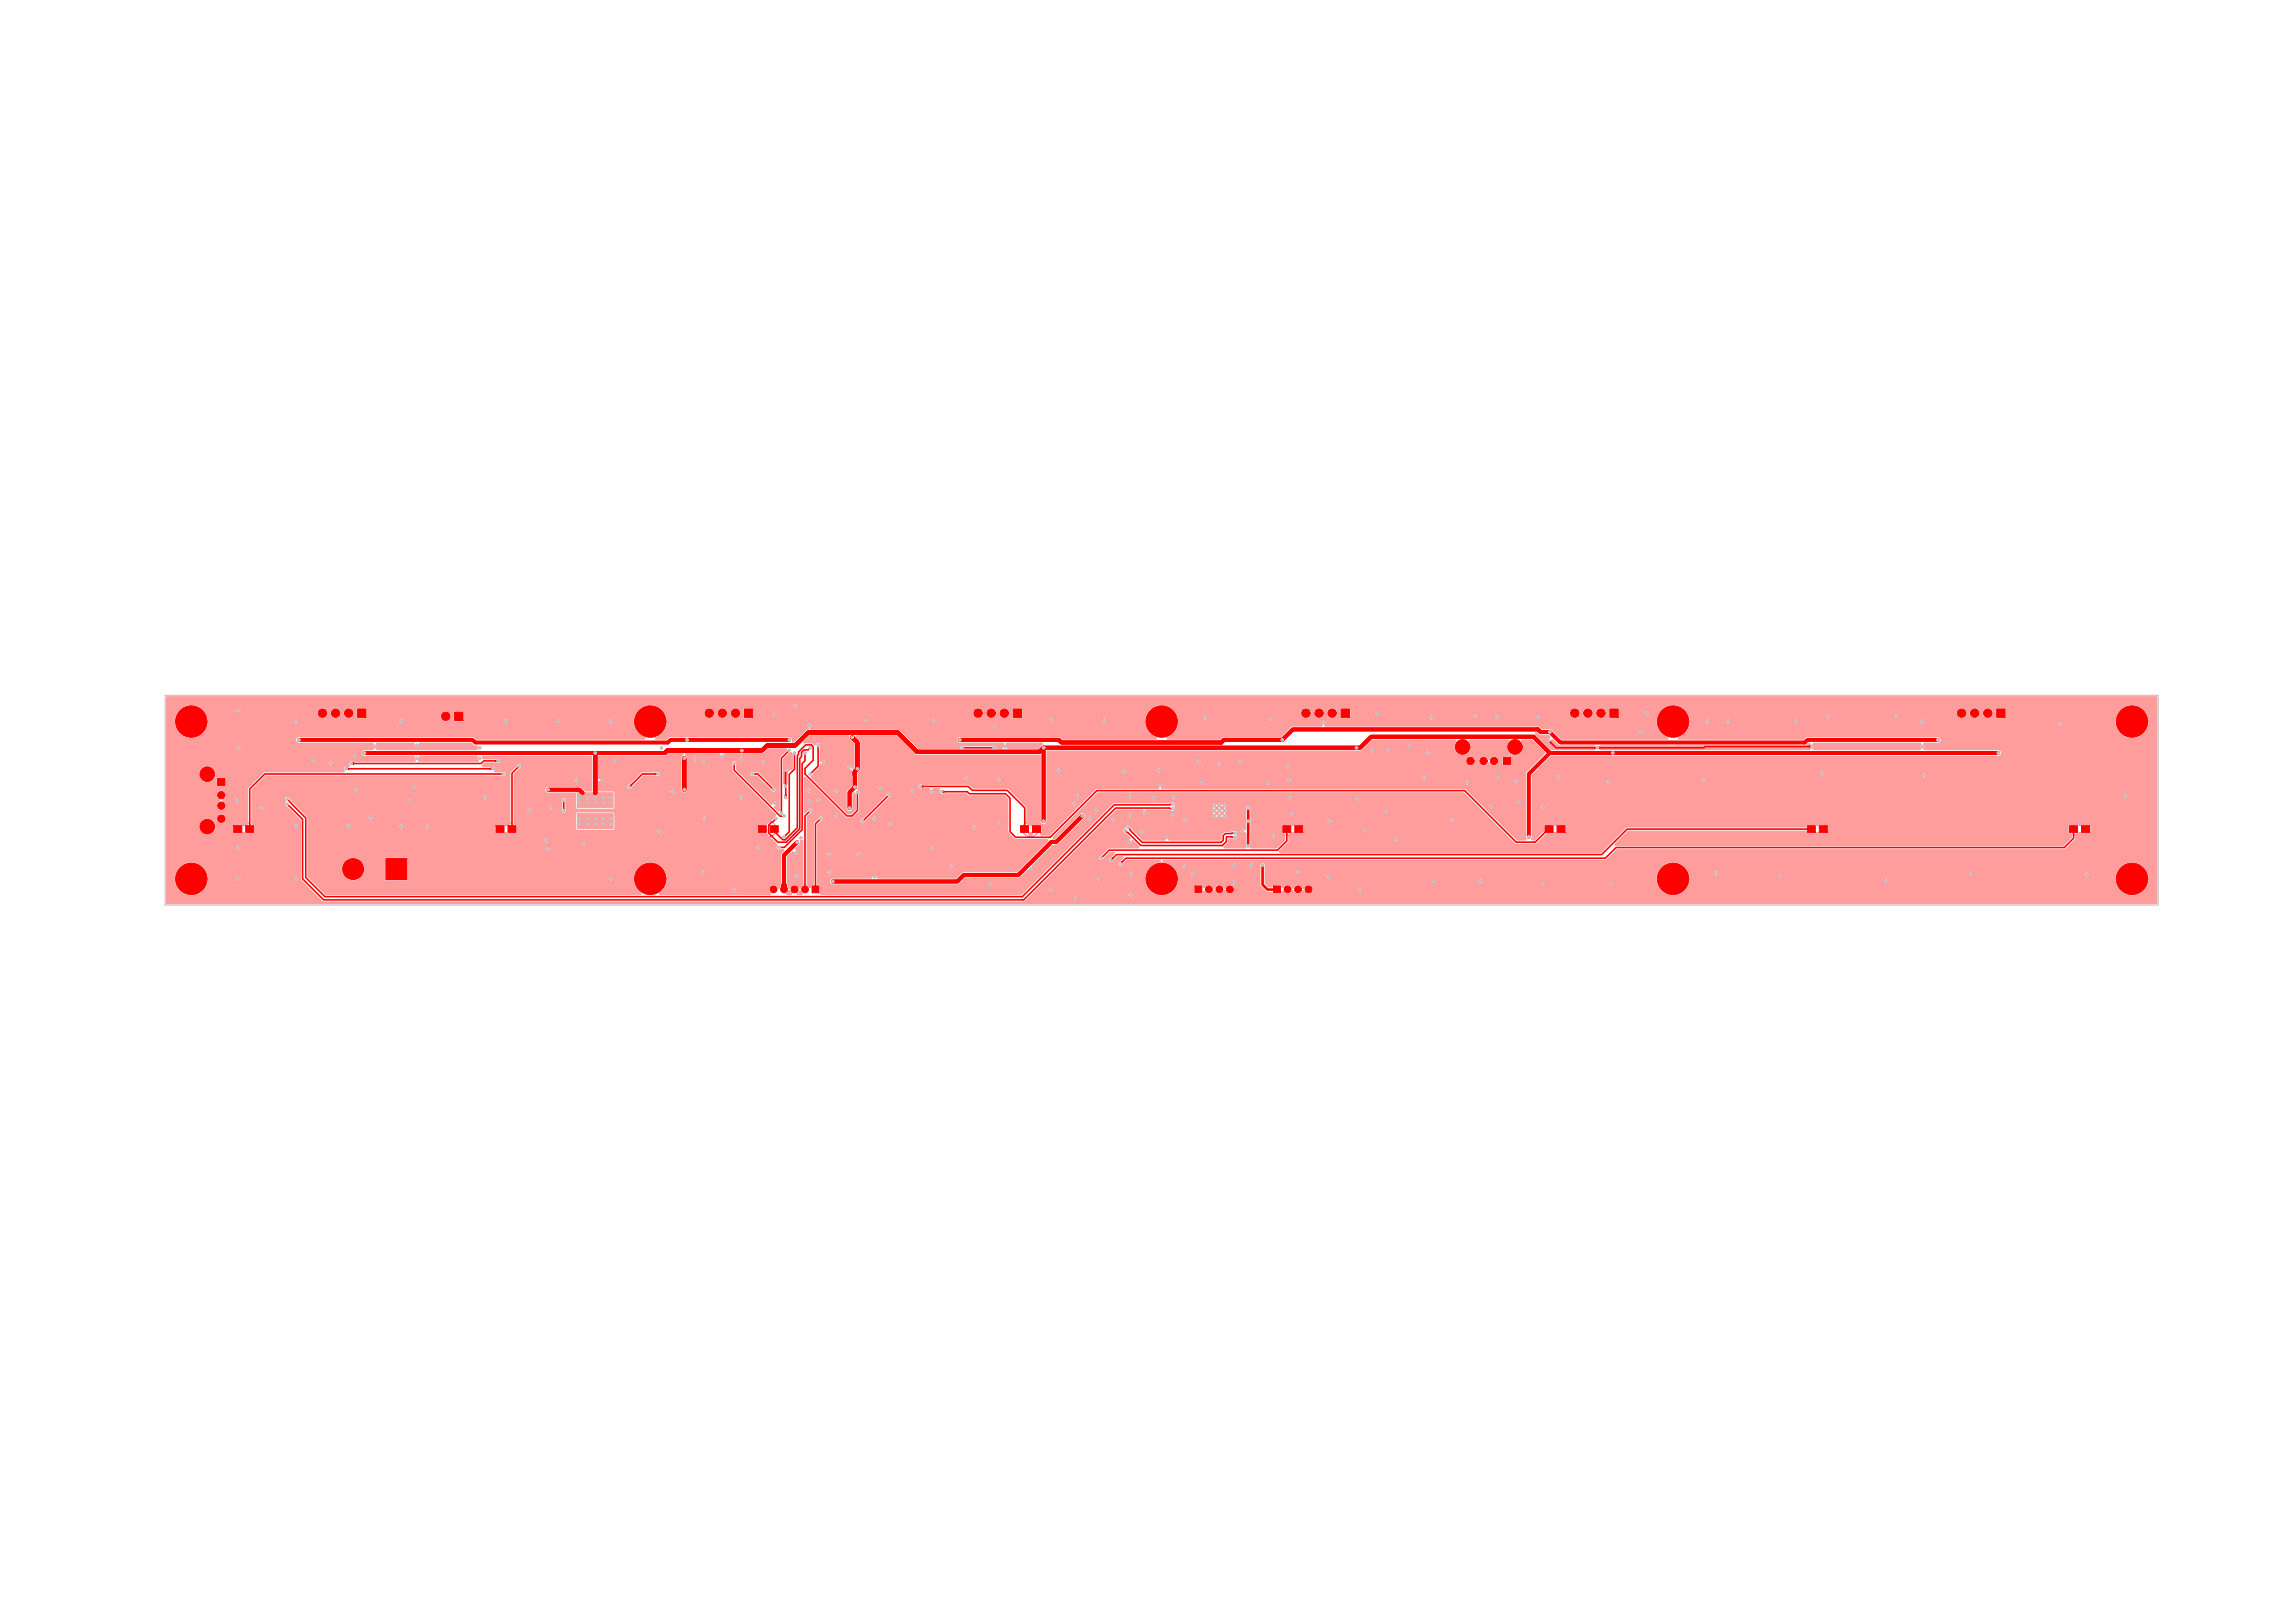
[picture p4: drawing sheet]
<svg xmlns="http://www.w3.org/2000/svg" width="297mm" height="210mm" viewBox="0 0 297 210" stroke-linecap="round" stroke-linejoin="round" font-family="sans-serif">
<defs><g id="words">
<text font-size="10" fill="#c0c0c0" x="187.7" y="98.5">J12</text>
<text font-size="9.8" fill="#c0c0c0" x="20" y="107.1">J13</text>
<text font-size="9.4" fill="#c0c0c0" x="42.8" y="115.8">J9</text>
<text font-size="4.4" fill="#ff9c9c" x="214.2" y="95">H7</text>
<text font-size="4.4" fill="#c0c0c0" x="148.1" y="115.3">H6</text>
<text font-size="4.1" fill="#f00" x="151.7" y="115.8" transform="rotate(-90 151.7 115.8)">H6x1</text>
<g font-size="4" fill="#c0c0c0">
<text x="124.8" y="93.4">J5</text>
<text x="167.2" y="93.4">J4</text>
</g>
<g font-size="3.2" fill="#c0c0c0">
<text x="98.7" y="115.9">J1</text>
<text x="153.7" y="116.6">J11</text>
</g>
<text font-size="3.2" fill="#ff9c9c" x="163.8" y="116.6">J10</text>
<text font-size="2.7" fill="#f00" x="46.7" y="113.8" transform="rotate(-90 46.7 113.8)">J9x2</text>
<g font-size="1.8" fill="#c0c0c0">
<text x="97.5" y="107.9">D7</text>
<text x="131.6" y="108">D8</text>
</g>
<g font-size="1.1" fill="#f00">
<text x="42.1" y="92.8" transform="rotate(-90 42.1 92.8)">J7x4</text>
<text x="58.1" y="93.2" transform="rotate(-90 58.1 93.2)">J8x2</text>
<text x="92.1" y="92.8" transform="rotate(-90 92.1 92.8)">J6x4</text>
<text x="126.9" y="92.8" transform="rotate(-90 126.9 92.8)">J5x4</text>
<text x="169.3" y="92.8" transform="rotate(-90 169.3 92.8)">J4x4</text>
<text x="204.1" y="92.8" transform="rotate(-90 204.1 92.8)">J3x4</text>
<text x="254.2" y="92.8" transform="rotate(-90 254.2 92.8)">J2x4</text>
</g>
<g font-size="1" fill="#f00">
<text x="190.6" y="99" transform="rotate(-90 190.6 99)">J12x4</text>
<text x="29" y="106.4" transform="rotate(-90 29 106.4)">J13x4</text>
<text x="31.1" y="107.7" transform="rotate(-90 31.1 107.7)">D5x1</text>
<text x="65.1" y="107.7" transform="rotate(-90 65.1 107.7)">D6x1</text>
<text x="99" y="107.7" transform="rotate(-90 99 107.7)">D7x1</text>
<text x="134.5" y="107.7" transform="rotate(-90 134.5 107.7)">D8x1</text>
<text x="168.4" y="107.7" transform="rotate(-90 168.4 107.7)">D9x1</text>
<text x="202.3" y="107.7" transform="rotate(-90 202.3 107.7)">D10x1</text>
<text x="236.3" y="107.7" transform="rotate(-90 236.3 107.7)">D11x1</text>
<text x="270.2" y="107.7" transform="rotate(-90 270.2 107.7)">D12x1</text>
</g>
<g font-size=".9" fill="#f00">
<text x="103.1" y="115.5" transform="rotate(-90 103.1 115.5)">J1x3</text>
<text x="159.4" y="115.5" transform="rotate(-90 159.4 115.5)">J11x4</text>
<text x="169.6" y="115.5" transform="rotate(-90 169.6 115.5)">J10x4</text>
</g>
</g></defs>
<path d="M21.4 90h257.8v27.1h-257.8z" fill="none" stroke="#c0c0c0" stroke-width=".13"/>
<path d="M48.7 96.2v.1a.5 .5 0 0 1 .1 .6l12.8 .1 .1-.1v-.3a.93 .93 0 0 1-.8-.4h-6.6a.39 .39 0 0 1-.4 .6 .39 .39 0 0 1-.3-.6zM54.3 97.9l-.1 .5 .1 .1h7.4l.1-.1-.2-.5zM100.2 104.3v.2l.4 .4h.2v-.9h-.1l-.1 .2zM102.1 97.5l-.7 .8v1.3l.1 .1a.48 .48 0 0 1 .8-.1l.2-.2-.1-1.8a.16 .16 0 0 0-.1-.2 .16 .16 0 0 0-.2 .1zM101.4 99.9v1.4l.1 .1h.2l.1-.1v-1.2l-.3-.3zM103.6 108.8l-.1 .4-.6 .7a.37 .37 0 0 1 .4 .3 .37 .37 0 0 1-.2 .4 .37 .37 0 0 1-.4-.1l-.1-.2h-.1l-.6 .6v3.3l.1 .6 .1 .1a.72 .72 0 0 1 .7-.4 .72 .72 0 0 1 .7 .4l.4-.4v-5.7h-.1zM102.7 113.4a.36 .36 0 0 1 .7 0 .36 .36 0 0 1-.7 0zM102.1 115.3l-.3 .4h.6v-.1l-.2-.3zM103.4 115.3l-.3 .4h.7v-.1l-.3-.3zM104.7 95.3l-.7 .7v.1h1l.4 .3a.43 .43 0 0 1 .4-.3 .43 .43 0 0 1 .4 .3l-.1 .3 .1 1.8a.38 .38 0 0 1 .6-.1 .38 .38 0 0 1-.1 .6l-.6-.1-.1 .5-.8 .8-.2 .4 4.7 4.7h.4l.5-.5v-2.2l-.2 .2v1.8a.45 .45 0 0 1-.5 .4 .45 .45 0 0 1-.4-.4v-2.2l.6-.8v-2a.37 .37 0 0 1-.5-.1 .37 .37 0 0 1 .1-.5 .37 .37 0 0 1 .5 .2l.1 .2 .2-.1v-3l-.6-.6-.1-.5zM107.9 102.4a.36 .36 0 0 1 .7 0 .36 .36 0 0 1-.7 0zM130.2 96.2l.2 .7h3.9l.6-.6-.1-.1zM133.3 107.7l-.2 .2v.1l.4 .1a.2 .2 0 0 0 0-.3 .2 .2 0 0 0-.2-.1zM198.7 94.9v.1l2 2h5.5l.1-.1v-.3l-.1-.1h-4.5l-.9-.8a.37 .37 0 0 1-.2 .5 .37 .37 0 0 1-.5-.2 .37 .37 0 0 1 .2-.5l.2-.1-.2-.2-1.2-.1-.3-.3zM135.5 97.2v9.1a.64 .64 0 0 1-.7 .5v.9l-.1 .3h1.1l6-6h8.1a.38 .38 0 0 1-.1-.6 .38 .38 0 0 1 .6 .1v.3l-.1 .1v.1h39.2l.2 .1 6.5 6.6h1.1l.1-.1-.1-.3 .1-8.3 2.4-2.6-1.6-1.6h-1.3a1.22 1.22 0 0 1 .1 1.5 1.22 1.22 0 0 1-1.4 .5v1.3h-1.2v-1.2l1.1-.2a1.3 1.3 0 0 1-.4-1.9h-5a1.17 1.17 0 0 1-.1 1.7 1.17 1.17 0 0 1-1.6 0 1.17 1.17 0 0 1-.1-1.7h-10.7l-1.3 1.3-.3 .1zM136.6 99.7a.36 .36 0 0 1 .7 0 .36 .36 0 0 1-.7 0zM139 103a.4 .4 0 0 1 .8 0 .4 .4 0 0 1-.8 0zM138.6 104a.4 .4 0 0 1 .8 0 .4 .4 0 0 1-.8 0zM145 99.9a.36 .36 0 0 1 .7 0 .36 .36 0 0 1-.7 0zM149.6 99.7a.36 .36 0 0 1 .7 0 .36 .36 0 0 1-.7 0zM154.7 98.5a.36 .36 0 0 1 .7 0 .36 .36 0 0 1-.7 0zM155.2 101.2a.36 .36 0 0 1 .7 0 .36 .36 0 0 1-.7 0zM157.4 98.9a.36 .36 0 0 1 .7 0 .36 .36 0 0 1-.7 0zM160.1 98.6a.36 .36 0 0 1 .7 0 .36 .36 0 0 1-.7 0zM163.7 101.3a.36 .36 0 0 1 .7 0 .36 .36 0 0 1-.7 0zM166.3 99.2a.36 .36 0 0 1 .7 0 .36 .36 0 0 1-.7 0zM166.5 101a.36 .36 0 0 1 .7 0 .36 .36 0 0 1-.7 0zM177.2 97.1a.4 .4 0 0 1 .8 0 .4 .4 0 0 1-.8 0zM179.2 97a.36 .36 0 0 1 .7 0 .36 .36 0 0 1-.7 0zM181.9 96.7a.4 .4 0 0 1 .8 0 .4 .4 0 0 1-.8 0zM184.3 97.4a.4 .4 0 0 1 .8 0 .4 .4 0 0 1-.8 0zM183.9 100.7a.36 .36 0 0 1 .7 0 .36 .36 0 0 1-.7 0zM189.6 98.5a.66 .66 0 0 1 1.3 0 .66 .66 0 0 1-1.3 0zM189.4 101.3a.4 .4 0 0 1 .8 0 .4 .4 0 0 1-.8 0zM191.5 98a.77 .77 0 0 1 1.1 .2 .67 .67 0 0 1 .9-.4 .67 .67 0 0 1 .3 1 .67 .67 0 0 1-.9 .2l-.3-.3a.68 .68 0 0 1-1 .3 .68 .68 0 0 1-.1-1zM192.6 104.3a.36 .36 0 0 1 .7 0 .36 .36 0 0 1-.7 0zM193.4 100.6a.4 .4 0 0 1 .8 0 .4 .4 0 0 1-.8 0zM195.8 101.1a.36 .36 0 0 1 .7 0 .36 .36 0 0 1-.7 0zM196.1 103.8a.4 .4 0 0 1 .8 0 .4 .4 0 0 1-.8 0zM207 96.6v.3l.1 .1h27v-.1a.39 .39 0 0 1 0-.6v-.1h-.1l-.5 .3zM234.6 96.2v.1a.5 .5 0 0 1 0 .6l13.7 .1 .1-.1a.51 .51 0 0 1 .1-.6zM157.3 104.6a.13 .13 0 0 0 .2 0 .13 .13 0 0 0-.2 0zM157.3 105.2a.13 .13 0 0 0 .2 0 .13 .13 0 0 0-.2 0zM158 104.6a.13 .13 0 0 0 .2 0 .13 .13 0 0 0-.2 0zM158 105.2a.13 .13 0 0 0 .2 0 .13 .13 0 0 0-.2 0zM21.6 90.2l-.1 26.7h.1h257.3h.1v-26.6l-.1-.1zM147.3 107.6a.36 .36 0 0 1 .7 0 .36 .36 0 0 1-.7 0zM146 113.2a.36 .36 0 0 1 .7 0 .36 .36 0 0 1-.7 0zM145.9 115.9a.36 .36 0 0 1 .7 0 .36 .36 0 0 1-.7 0zM145.9 105.5a.36 .36 0 0 1 .7 0 .36 .36 0 0 1-.7 0zM141.7 113.8a.36 .36 0 0 1 .7 0 .36 .36 0 0 1-.7 0zM135.6 115.2a.36 .36 0 0 1 .7 0 .36 .36 0 0 1-.7 0zM138.8 116.3a.36 .36 0 0 1 .7 0 .36 .36 0 0 1-.7 0zM95.5 98.2a.4 .4 0 0 1 .8 0 .4 .4 0 0 1-.8 0zM98.4 98.6a.36 .36 0 0 1 .7 0 .36 .36 0 0 1-.7 0zM97.1 99.9l.3-.1 .7 .1 2 1.9a.37 .37 0 0 1 .3 .4 .37 .37 0 0 1-.3 .4 .37 .37 0 0 1-.4-.4l-1.8-1.7h-.3a.37 .37 0 0 1-.5-.1 .37 .37 0 0 1 0-.5zM97.8 109.7a.36 .36 0 0 1 .7 0 .36 .36 0 0 1-.7 0zM94.6 115.2a.4 .4 0 0 1 .8 0 .4 .4 0 0 1-.8 0zM95.6 103.2a.36 .36 0 0 1 .7 0 .36 .36 0 0 1-.7 0zM89.6 98.2a.36 .36 0 0 1 .7 0 .36 .36 0 0 1-.7 0zM90.7 98.6a.36 .36 0 0 1 .7 0 .36 .36 0 0 1-.7 0zM90.8 105.9a.36 .36 0 0 1 .7 0 .36 .36 0 0 1-.7 0zM90.6 112.9a.36 .36 0 0 1 .7 0 .36 .36 0 0 1-.7 0zM79.2 98.5a.36 .36 0 0 1 .7 0 .36 .36 0 0 1-.7 0zM74.5 105.1h.2h4.6h.2l.1 .2v1.9l-.1 .2-.2 .1h-4.6l-.2-.1-.1-.2v-1.9zM75.2 109.1a.36 .36 0 0 1 .7 0 .36 .36 0 0 1-.7 0zM78.7 113.7a.36 .36 0 0 1 .7 0 .36 .36 0 0 1-.7 0zM81.1 101.6l1.9-1.7h1.8a.43 .43 0 0 1 .5 0 .43 .43 0 0 1 .1 .5l-.2 .1h-2l-1.3 1.3a.43 .43 0 0 1-.4 .4 .43 .43 0 0 1-.4-.3zM84.9 107.6a.36 .36 0 0 1 .7 0 .36 .36 0 0 1-.7 0zM86.6 102.5a.4 .4 0 0 1 .8 0 .4 .4 0 0 1-.8 0zM30.5 109.7a.36 .36 0 0 1 .7 0 .36 .36 0 0 1-.7 0zM30.5 113.7a.36 .36 0 0 1 .7 0 .36 .36 0 0 1-.7 0zM33.5 104.6a.36 .36 0 0 1 .7 0 .36 .36 0 0 1-.7 0zM44.7 106.9a.4 .4 0 0 1 .8 0 .4 .4 0 0 1-.8 0zM45.8 102.2a.36 .36 0 0 1 .7 0 .36 .36 0 0 1-.7 0zM44.1 112.5a1.55 1.55 0 0 1 3.1 0 1.55 1.55 0 0 1-3.1 0zM47.6 105.8a.36 .36 0 0 1 .7 0 .36 .36 0 0 1-.7 0zM51.5 106.9a.4 .4 0 0 1 .8 0 .4 .4 0 0 1-.8 0zM53.2 101.9a.36 .36 0 0 1 .7 0 .36 .36 0 0 1-.7 0zM52.7 103.5a.36 .36 0 0 1 .7 0 .36 .36 0 0 1-.7 0zM49.8 111h3v3h-3zM54.9 106.9a.36 .36 0 0 1 .7 0 .36 .36 0 0 1-.7 0zM62.4 103.2a.36 .36 0 0 1 .7 0 .36 .36 0 0 1-.7 0zM66.9 98.9a.36 .36 0 0 1 .6 .1 .36 .36 0 0 1-.3 .5l-.7 .7v6.4l.4 .1v.2v.8l-.1 .2h-1.1l-.2-.2-.3 .2h-1l-.2-.2v-1h1.2l.3 .1 .4-.2v-6.5zM68.1 104.9a.4 .4 0 0 1 .8 0 .4 .4 0 0 1-.8 0zM74.2 101a.36 .36 0 0 1 .7 0 .36 .36 0 0 1-.7 0zM70.9 104.5a.36 .36 0 0 1 .7 0 .36 .36 0 0 1-.7 0zM70.3 108.8a.36 .36 0 0 1 .7 0 .36 .36 0 0 1-.7 0zM70.5 109.9a.36 .36 0 0 1 .7 0 .36 .36 0 0 1-.7 0zM72.7 103.3a.37 .37 0 0 1 .5 0 .37 .37 0 0 1 0 .5v.9a.37 .37 0 0 1 0 .5 .37 .37 0 0 1-.5 0 .37 .37 0 0 1-.1-.5v-1.1zM40.1 98.5a.4 .4 0 0 1 .8 0 .4 .4 0 0 1-.8 0zM42.4 98.8a.36 .36 0 0 1 .7 0 .36 .36 0 0 1-.7 0zM45.6 97.9a.36 .36 0 0 1 .7 0 .36 .36 0 0 1-.7 0zM38 106.9a.36 .36 0 0 1 .7 0 .36 .36 0 0 1-.7 0zM38 113.7a.36 .36 0 0 1 .7 0 .36 .36 0 0 1-.7 0zM25.7 107a1.15 1.15 0 0 1 2.3 0 1.15 1.15 0 0 1-2.3 0zM22.5 113.7a2.25 2.25 0 0 1 4.5 0 2.25 2.25 0 0 1-4.5 0zM22.5 93.4a2.25 2.25 0 0 1 4.5 0 2.25 2.25 0 0 1-4.5 0zM25.9 99.5a1.18 1.18 0 0 1 1.5-.3 1.18 1.18 0 0 1 .5 1.4h1.3v1.2h-1.2l-.1-1.1a1.17 1.17 0 0 1-1.7 .4 1.17 1.17 0 0 1-.3-1.6zM28.1 102.5a.68 .68 0 0 1 1.1 .1 .68 .68 0 0 1-.3 1 .67 .67 0 0 1 .4 .9 .67 .67 0 0 1-1 .3 .67 .67 0 0 1-.2-1l.3-.3a.69 .69 0 0 1-.3-1zM28 106a.66 .66 0 0 1 1.3 0 .66 .66 0 0 1-1.3 0zM30.5 92a.36 .36 0 0 1 .7 0 .36 .36 0 0 1-.7 0zM30.5 96.8a.36 .36 0 0 1 .7 0 .36 .36 0 0 1-.7 0zM30.3 103.6a.36 .36 0 0 1 .7 0 .36 .36 0 0 1-.7 0zM38 93.4a.36 .36 0 0 1 .7 0 .36 .36 0 0 1-.7 0zM41 92.3a.73 .73 0 0 1 1.4 0 .73 .73 0 0 1-1.4 0zM42.7 92.3a.73 .73 0 0 1 1.4 0 .73 .73 0 0 1-1.4 0zM44.4 92.3a.73 .73 0 0 1 1.4 0 .73 .73 0 0 1-1.4 0zM46.1 91.6h1.4v1.4h-1.4zM51.5 93.4a.4 .4 0 0 1 .8 0 .4 .4 0 0 1-.8 0zM56.9 92.7a.75 .75 0 0 1 1.5 0 .75 .75 0 0 1-1.5 0zM58.7 92h1.3v1.4h-1.3zM65.1 93.4a.36 .36 0 0 1 .7 0 .36 .36 0 0 1-.7 0zM71.9 93.4a.36 .36 0 0 1 .7 0 .36 .36 0 0 1-.7 0zM78.7 93.4a.36 .36 0 0 1 .7 0 .36 .36 0 0 1-.7 0zM91 92.3a.75 .75 0 0 1 1.5 0 .75 .75 0 0 1-1.5 0zM92.7 92.3a.75 .75 0 0 1 1.5 0 .75 .75 0 0 1-1.5 0zM94.4 92.3a.75 .75 0 0 1 1.5 0 .75 .75 0 0 1-1.5 0zM96.2 91.6h1.3v1.4h-1.3zM99.8 92.5a.36 .36 0 0 1 .7 0 .36 .36 0 0 1-.7 0zM102.5 91.4a.4 .4 0 0 1 .8 0 .4 .4 0 0 1-.8 0zM111.7 93.2a.36 .36 0 0 1 .7 0 .36 .36 0 0 1-.7 0zM120.4 93.3a.4 .4 0 0 1 .8 0 .4 .4 0 0 1-.8 0zM125.8 92.3a.75 .75 0 0 1 1.5 0 .75 .75 0 0 1-1.5 0zM127.5 92.3a.75 .75 0 0 1 1.5 0 .75 .75 0 0 1-1.5 0zM128.4 94a.36 .36 0 0 1 .7 0 .36 .36 0 0 1-.7 0zM129.2 92.3a.75 .75 0 0 1 1.5 0 .75 .75 0 0 1-1.5 0zM130.9 91.6h1.4v1.4h-1.4zM135.7 93.1a.36 .36 0 0 1 .7 0 .36 .36 0 0 1-.7 0zM142.5 93.2a.36 .36 0 0 1 .7 0 .36 .36 0 0 1-.7 0zM155.6 92.9a.36 .36 0 0 1 .7 0 .36 .36 0 0 1-.7 0zM164 93.1a.36 .36 0 0 1 .7 0 .36 .36 0 0 1-.7 0zM168.2 92.3a.75 .75 0 0 1 1.5 0 .75 .75 0 0 1-1.5 0zM169.9 92.3a.75 .75 0 0 1 1.5 0 .75 .75 0 0 1-1.5 0zM171.6 92.3a.75 .75 0 0 1 1.5 0 .75 .75 0 0 1-1.5 0zM173.4 91.6h1.3v1.4h-1.3zM177.8 92.4a.36 .36 0 0 1 .7 0 .36 .36 0 0 1-.7 0zM184.8 92.9a.36 .36 0 0 1 .7 0 .36 .36 0 0 1-.7 0zM190.5 92.6a.36 .36 0 0 1 .7 0 .36 .36 0 0 1-.7 0zM193.3 92.7a.36 .36 0 0 1 .7 0 .36 .36 0 0 1-.7 0zM198.6 92.8a.36 .36 0 0 1 .7 0 .36 .36 0 0 1-.7 0zM203 92.3a.75 .75 0 0 1 1.5 0 .75 .75 0 0 1-1.5 0zM204.7 92.3a.75 .75 0 0 1 1.5 0 .75 .75 0 0 1-1.5 0zM206.4 92.3a.75 .75 0 0 1 1.5 0 .75 .75 0 0 1-1.5 0zM208.1 91.6h1.4v1.4h-1.4zM212.7 92.3a.36 .36 0 0 1 .7 0 .36 .36 0 0 1-.7 0zM212 94.7a.36 .36 0 0 1 .7 0 .36 .36 0 0 1-.7 0zM220.5 93.4a.36 .36 0 0 1 .7 0 .36 .36 0 0 1-.7 0zM223.2 93.4a.36 .36 0 0 1 .7 0 .36 .36 0 0 1-.7 0zM232 93.4a.4 .4 0 0 1 .8 0 .4 .4 0 0 1-.8 0zM236.1 92.7a.36 .36 0 0 1 .7 0 .36 .36 0 0 1-.7 0zM244.9 92.7a.36 .36 0 0 1 .7 0 .36 .36 0 0 1-.7 0zM248.3 93.4a.36 .36 0 0 1 .7 0 .36 .36 0 0 1-.7 0zM253 92.3a.75 .75 0 0 1 1.5 0 .75 .75 0 0 1-1.5 0zM254.7 92.3a.75 .75 0 0 1 1.5 0 .75 .75 0 0 1-1.5 0zM256.4 92.3a.75 .75 0 0 1 1.5 0 .75 .75 0 0 1-1.5 0zM258.2 91.6h1.3v1.4h-1.3zM38.3 95.5l.4-.2h22.5l.5 .3h21.7v-.1a2.23 2.23 0 0 1-1-3.5 2.23 2.23 0 0 1 3.6 .1 2.23 2.23 0 0 1-1.2 3.4l.1 .1h1.3l.5-.3h15.5a.72 .72 0 0 1 .4 .7h.1l1.9-1.8a.37 .37 0 0 1-.2-.5 .37 .37 0 0 1 .6 0 .37 .37 0 0 1-.2 .5l.1 .1h11.2l.4 .2 2.3 2.3 5.3 .1v-.1a.38 .38 0 0 1 .6-.3h3.7a.49 .49 0 0 1 .6 .4l.6-.1 .2-.6-5.9-.1a.45 .45 0 0 1-.2-.5 .45 .45 0 0 1 .5-.3h12.8l.5 .3h12h.1l-.1-.1a2.23 2.23 0 0 1-.9-3.5 2.23 2.23 0 0 1 3.6 .1 2.23 2.23 0 0 1-1.2 3.4l.1 .1h6.7l.5-.3h7.4l1.4-1.3 3.9-.1a.38 .38 0 0 1 0-.6 .38 .38 0 0 1 .6 .1l-.1 .3-.1 .1 .1 .1h27.5l.5 .4h1.2l1.4 1.3h13.6h.1l-.1-.1a2.23 2.23 0 0 1-1-3.5 2.23 2.23 0 0 1 3.6 .1 2.23 2.23 0 0 1-1.2 3.4l.1 .1h16.1l.5-.3h16.9a.45 .45 0 0 1 .4 .7l-.4 .2h-1.7l-.1 .1a.49 .49 0 0 1 0 .6l9.8 .2a.45 .45 0 0 1 .3 .5 .45 .45 0 0 1-.5 .3h-57.8l-2.5 2.5v7.9l-.1 .3 .1 .1h.3l1.2-1.2v-.6l.2-.2h1l.3 .1 .2-.1h1.1l.2 .2v.8l-.2 .2h-1.1l-.2-.2-.3 .2h-.8l-1.3 1.3-.2 .1h-2.4l-.3-.1-6.6-6.6h-43l-.1 .1a.41 .41 0 0 1 .3 .4 .41 .41 0 0 1-.3 .4 .41 .41 0 0 1-.4-.4 .41 .41 0 0 1 .3-.4l-.1-.1h-4l-5.7 5.8v.1h.2l3.2-3.2a.45 .45 0 0 1 .6 0 .45 .45 0 0 1 0 .6l-3.3 3.4-.2 .1h-.6l-2.6 2.7a.38 .38 0 0 1 0 .6 .38 .38 0 0 1-.6-.1l-1.1 1.1h-7l-.7 .7-.3 .1h-16.1a.45 .45 0 0 1-.5-.4 .45 .45 0 0 1 .5-.5h4.9a.41 .41 0 0 1 .4-.5 .41 .41 0 0 1 .4 .5h10.1l.8-.7 .3-.1h6.8l4.1-4.1-.1-.1h-4.1h-.2l-.7-.8-.1-.2v-4.1l-.4-.5h-4.6l-.4-.3h-2.9a.44 .44 0 0 1-.6 0 .44 .44 0 0 1 0-.6h-.7l-.1 .1a.38 .38 0 0 1 0 .5 .38 .38 0 0 1-.5 0 .38 .38 0 0 1 0-.6h-.8a.43 .43 0 0 1-.5 0 .43 .43 0 0 1-.1-.5l.3-.2 6.2 .1 .6 .5h4.5l2.4 2.4 .1 2.2 .3 .1 .1 .1 .3-.1 1.1-.1-.1-.3v-8.5l-.1-.1h-15.9l-.3-.1-2.3-2.4h-5.1v.2l.3 .4 .2 .3v3.4l-.4 .6v2a.5 .5 0 0 1 .2 .7v2.2l-.9 .9h-.8l-5.4-5.3v4.5h.1l.2-.2a.37 .37 0 0 1 .4-.3 .37 .37 0 0 1 .4 .3 .37 .37 0 0 1-.3 .4l-.5 .4v8.8l.4 .4a.46 .46 0 0 1 .4-.5v-7.8l.1-.2 .5-.5a.37 .37 0 0 1 .4-.3 .37 .37 0 0 1 .3 .3 .37 .37 0 0 1-.3 .4l-.4 .5v7.6l.3 .1v.1v1.1h26l11.9-11.8h7.1l.4-.1a.37 .37 0 0 1 .5 .1 .37 .37 0 0 1 0 .5l.1 .3-.3 .4a.37 .37 0 0 1 .2 .6 .37 .37 0 0 1-.6 0 .37 .37 0 0 1 .3-.6l-.2-.2h-.4h-2.7a.39 .39 0 0 1-.4 .6 .39 .39 0 0 1-.3-.6h-3.3l-.7 .7v.1h.1a.36 .36 0 0 1 .6 .3 .36 .36 0 0 1-.4 .4 .36 .36 0 0 1-.3-.6v-.1h-.1l-11 11h-.2h-90.5h-.2l-2.8-2.9v-7.6l-1.7-1.7a.49 .49 0 0 1-.3-.8 .38 .38 0 0 1 0-.6 .38 .38 0 0 1 .6 .2l2.3 2.4 .1 7.7 2.3 2.3h40.6l.1-.1a2.23 2.23 0 0 1-.5-3.3 2.23 2.23 0 0 1 3.4 0 2.23 2.23 0 0 1-.5 3.3l.1 .1h14.3a.68 .68 0 0 1 0-1.1 .68 .68 0 0 1 1.1 .3l.1-.1 .1-.6v-3.5l.1-.3 .3-.3-.1-.1h-.3a.38 .38 0 0 1-.6-.2 .38 .38 0 0 1 .1-.5l-1.3-1.4h-1.1l-.2-.2 .1-1h1.2l.4-.5 .2-.1 .6-.6-5.6-5.6-.1-.2v-.7a.37 .37 0 0 1 0-.5 .37 .37 0 0 1 .5 0 .37 .37 0 0 1 .1 .5v.6l4.6 4.5a.4 .4 0 0 1 .3-.5 .4 .4 0 0 1 .5 .3h.1v-5.8l.1-.2 .8-.8v-.2h-2.3l-.5 .5-.3 .2h-4.8a.44 .44 0 0 1-.2 .5 .44 .44 0 0 1-.4 .1l-.2-.6h-4.3v.1l.2 .1 .1 .3v4.1a.45 .45 0 0 1-.5 .4 .45 .45 0 0 1-.4-.4v-4.1l.1-.3 .2-.1-.1-.1h-1.7l-.6 .3h-8.5l-.1 .1 .1 2.7a.38 .38 0 0 1 .6 0 .38 .38 0 0 1-.1 .6l-.5-.2v1.2h1.8l.2 .1 .1 .2v1.9l-.1 .2-.2 .1h-4.6l-.2-.1-.1-.2v-1.8l-3.7-.1a.45 .45 0 0 1-.2-.5 .45 .45 0 0 1 .4-.4h4.1l.3 .2 .4 .4h.8v-4.4h-14l-.1 .1 .1 .2h1.6a.43 .43 0 0 1 .5 0 .43 .43 0 0 1 .1 .5l-.2 .1h-1.7l-.4 .3 .1 .1h1.1a.39 .39 0 0 1 .5 .1 .39 .39 0 0 1-.1 .5l.9 .1a.36 .36 0 0 1 .5 0 .36 .36 0 0 1 0 .5 .36 .36 0 0 1-.5 .1h-30.5l-1.8 1.8v4.3l.4 .1v.2v1h-1.2l-.3-.2-.2 .2h-1.2v-1.2h1.2l.2 .1 .2-.1 .3-.1v-4.6l2.1-2.1h10.3l.1-.1a.41 .41 0 0 1 0-.6 .41 .41 0 0 1 .6 0l.1-.1a.45 .45 0 0 1 0-.6 .45 .45 0 0 1 .6 0h7.8l.1-.1-.2-.5h-6.4a.45 .45 0 0 1-.4-.5 .45 .45 0 0 1 .4-.4h1.1l.1-.1a.5 .5 0 0 1 0-.6l-9.6-.1-.4-.2zM199.2 104.5a.36 .36 0 0 1 .7 0 .36 .36 0 0 1-.7 0zM201.3 100.6a.36 .36 0 0 1 .7 0 .36 .36 0 0 1-.7 0zM122.7 112.2a.36 .36 0 0 1 .7 0 .36 .36 0 0 1-.7 0zM125.7 107.1a.36 .36 0 0 1 .7 0 .36 .36 0 0 1-.7 0zM128.9 106.5a.36 .36 0 0 1 .7 0 .36 .36 0 0 1-.7 0zM120.3 109.8a.36 .36 0 0 1 .7 0 .36 .36 0 0 1-.7 0zM104.3 102.3a.36 .36 0 0 1 .7 0 .36 .36 0 0 1-.7 0zM104.3 103.7a.4 .4 0 0 1 .8 0 .4 .4 0 0 1-.8 0zM105.6 103.5a.36 .36 0 0 1 .7 0 .36 .36 0 0 1-.7 0zM106.9 110.5a.4 .4 0 0 1 .8 0 .4 .4 0 0 1-.8 0zM106.9 112.9a.4 .4 0 0 1 .8 0 .4 .4 0 0 1-.8 0zM107.8 105.6a.36 .36 0 0 1 .7 0 .36 .36 0 0 1-.7 0zM113.5 102.1a.4 .4 0 0 1 .8 0 .4 .4 0 0 1-.8 0zM111.4 106l3.2-3.2a.37 .37 0 0 1 .4-.3 .37 .37 0 0 1 .4 .4 .37 .37 0 0 1-.4 .3l-3 3.1a.36 .36 0 0 1-.5 .3 .36 .36 0 0 1-.1-.6zM110.7 110.5a.36 .36 0 0 1 .7 0 .36 .36 0 0 1-.7 0zM112.8 105.9a.36 .36 0 0 1 .7 0 .36 .36 0 0 1-.7 0zM114.9 106.6a.36 .36 0 0 1 .7 0 .36 .36 0 0 1-.7 0zM117.7 102.3a.36 .36 0 0 1 .7 0 .36 .36 0 0 1-.7 0zM124.7 100.7a.36 .36 0 0 1 .7 0 .36 .36 0 0 1-.7 0zM128.9 100.8a.36 .36 0 0 1 .7 0 .36 .36 0 0 1-.7 0zM127.8 114.5a.36 .36 0 0 1 .7 0 .36 .36 0 0 1-.7 0zM140.6 105.9a.4 .4 0 0 1 .8 0 .4 .4 0 0 1-.8 0zM141.5 104.8a.36 .36 0 0 1 .7 0 .36 .36 0 0 1-.7 0zM148.9 103.3a.36 .36 0 0 1 .7 0 .36 .36 0 0 1-.7 0zM151.4 103.2a.36 .36 0 0 1 .7 0 .36 .36 0 0 1-.7 0zM153 106.1a.4 .4 0 0 1 .8 0 .4 .4 0 0 1-.8 0zM156.8 104a.42 .42 0 0 1 .6 0 .49 .49 0 0 1 .7 0 .39 .39 0 0 1 .6 0 .39 .39 0 0 1-.1 .6 .51 .51 0 0 1 0 .7 .39 .39 0 0 1 0 .6 .39 .39 0 0 1-.5-.1 .51 .51 0 0 1-.7 0 .39 .39 0 0 1-.6 0 .39 .39 0 0 1 .1-.6 .51 .51 0 0 1 0-.7 .38 .38 0 0 1-.1-.5zM164.4 108.1a.36 .36 0 0 1 .7 0 .36 .36 0 0 1-.7 0zM166.5 103.2a.4 .4 0 0 1 .8 0 .4 .4 0 0 1-.8 0zM166.8 105.3a.36 .36 0 0 1 .7 0 .36 .36 0 0 1-.7 0zM171.7 106.3a.36 .36 0 0 1 .7 0 .36 .36 0 0 1-.7 0zM175.2 103.4a.36 .36 0 0 1 .7 0 .36 .36 0 0 1-.7 0zM176.2 107.5a.36 .36 0 0 1 .7 0 .36 .36 0 0 1-.7 0zM179 105.1a.36 .36 0 0 1 .7 0 .36 .36 0 0 1-.7 0zM180.3 108.7a.36 .36 0 0 1 .7 0 .36 .36 0 0 1-.7 0zM187.5 106.1a.4 .4 0 0 1 .8 0 .4 .4 0 0 1-.8 0zM207.7 101.2a.36 .36 0 0 1 .7 0 .36 .36 0 0 1-.7 0zM220 100.8a.4 .4 0 0 1 .8 0 .4 .4 0 0 1-.8 0zM235.4 100.1a.36 .36 0 0 1 .7 0 .36 .36 0 0 1-.7 0zM248.6 100.3a.36 .36 0 0 1 .7 0 .36 .36 0 0 1-.7 0zM266.2 93.7a.36 .36 0 0 1 .7 0 .36 .36 0 0 1-.7 0zM145.4 107.2l.2-.1a.38 .38 0 0 1 .3-.4 .38 .38 0 0 1 .4 .3l1.6 1.7h2.7l.1-.1a.38 .38 0 0 1 .1-.5 .38 .38 0 0 1 .5 0 .38 .38 0 0 1-.1 .6h6.6l.2-.1a.8 .8 0 0 1 .5-1l1-.1a.41 .41 0 0 1 .6 .1 .41 .41 0 0 1 0 .5 .37 .37 0 0 1-.1 .5 .37 .37 0 0 1-.5 0h-.5l-.1 .4-.5 .6v.1h2.7v-1.9a.38 .38 0 0 1-.7 0 .38 .38 0 0 1 .3-.6l.3 .1h.1v-2.7a.36 .36 0 0 1 .4-.4 .36 .36 0 0 1 .3 .4l.1 5.1h3.3l1-1v-.7l-.4-.1v-.2v-1h1.2l.3 .1 .2-.1h1.2v1.2h-1.2l-.2-.2-.2 .2h-.3l-.1 1-1.1 1.2v.2h41.5l3.2-3.2 .2-.1h23l.2-.3h.1h1.1l.2 .1 .3-.1h1l.2 .2v.8l-.2 .2h-1l-.3-.2-.2 .2h-1.1h-.1l-.2-.3h-22.8l-1.7 1.6v.2h57.9l1.1-1-.1-.5h-.3v-.2v-1h1.2l.2 .1 .3-.1h1l.2 .2v.8l-.2 .2h-1l-.3-.2-.1 .2h-.3l-.1 .8-1.2 1.2-.2 .1h-57.9l-1.3 1.3-.2 .1h-57.1h-.1v.1a2.23 2.23 0 0 1 1.7 3.4 2.23 2.23 0 0 1-3.8 0 2.23 2.23 0 0 1 1.6-3.4l.1-.1h-.1h-4.2l-.4 .3a.43 .43 0 0 1-.3 .4 .43 .43 0 0 1-.5-.3l.1-.3 .6-.6h-.7l-.4 .4a.43 .43 0 0 1-.4 .3 .43 .43 0 0 1-.4-.2v-.3l.8-.6v-.2h-.6l-.8 .8a.36 .36 0 0 1-.4 .3 .36 .36 0 0 1-.3-.4 .36 .36 0 0 1 .3-.3l.9-.9 .2-.1h3.8v-.1l-.7-.8h-.2a.37 .37 0 0 1-.3 .5 .37 .37 0 0 1-.4-.4 .37 .37 0 0 1 .5-.3v-.2l-.7-.6a.36 .36 0 0 1-.3-.3 .36 .36 0 0 1 .2-.3zM152.8 112.2a.4 .4 0 0 1 .8 0 .4 .4 0 0 1-.8 0zM154 113a.4 .4 0 0 1 .8 0 .4 .4 0 0 1-.8 0zM159.3 112a.36 .36 0 0 1 .7 0 .36 .36 0 0 1-.7 0zM154.5 114.5h1h.1l.1 .4a.73 .73 0 0 1 .7-.4 .73 .73 0 0 1 .7 .4 .72 .72 0 0 1 .7-.4 .72 .72 0 0 1 .6 .4h.1a.79 .79 0 0 1 .8-.5 .37 .37 0 0 1 .1-.5 .37 .37 0 0 1 .5 .1 .37 .37 0 0 1-.1 .5l-.2 .1a.68 .68 0 0 1-.2 1 .68 .68 0 0 1-1-.4 .72 .72 0 0 1-.6 .5 .72 .72 0 0 1-.7-.5 .73 .73 0 0 1-.7 .5 .73 .73 0 0 1-.7-.4l-.1 .4h-.1h-1zM161.5 112a.36 .36 0 0 1 .7 0 .36 .36 0 0 1-.7 0zM167.6 112.8a.4 .4 0 0 1 .8 0 .4 .4 0 0 1-.8 0zM163.2 111.6a.36 .36 0 0 1 .5 .3v2.5l.5 .4 .4-.1v-.2h.2h.9h.1l.1 .4a.73 .73 0 0 1 .7-.4 .73 .73 0 0 1 .7 .4 .72 .72 0 0 1 .6-.4 .72 .72 0 0 1 .7 .4 .64 .64 0 0 1 .8-.5 .64 .64 0 0 1 .5 .8 .64 .64 0 0 1-.8 .5l-.5-.5a.72 .72 0 0 1-.7 .5 .72 .72 0 0 1-.6-.5 .73 .73 0 0 1-.7 .5 .73 .73 0 0 1-.7-.4l-.1 .4h-.1h-.9l-.3-.2h-.7l-.7-.8-.1-.2v-2.6zM171.5 113.5a.36 .36 0 0 1 .7 0 .36 .36 0 0 1-.7 0zM175.6 115.2a.36 .36 0 0 1 .7 0 .36 .36 0 0 1-.7 0zM185.2 114.1a.36 .36 0 0 1 .7 0 .36 .36 0 0 1-.7 0zM191.2 114.1a.36 .36 0 0 1 .7 0 .36 .36 0 0 1-.7 0zM199.3 114.4a.36 .36 0 0 1 .7 0 .36 .36 0 0 1-.7 0zM208.1 114.3a.36 .36 0 0 1 .7 0 .36 .36 0 0 1-.7 0zM214.2 113.7a2.25 2.25 0 0 1 4.5 0 2.25 2.25 0 0 1-4.5 0zM221.6 113a.4 .4 0 0 1 .8 0 .4 .4 0 0 1-.8 0zM229.9 113.4a.36 .36 0 0 1 .7 0 .36 .36 0 0 1-.7 0zM243.6 114a.36 .36 0 0 1 .7 0 .36 .36 0 0 1-.7 0zM254.6 113.1a.36 .36 0 0 1 .7 0 .36 .36 0 0 1-.7 0zM269.6 113.2a.36 .36 0 0 1 .7 0 .36 .36 0 0 1-.7 0zM273.6 93.4a2.23 2.23 0 0 1 4.4 0 2.23 2.23 0 0 1-4.4 0zM274.6 102.9a.36 .36 0 0 1 .7 0 .36 .36 0 0 1-.7 0zM273.6 113.7a2.23 2.23 0 0 1 4.4 0 2.23 2.23 0 0 1-4.4 0z" fill="#ff9c9c" stroke="#ff9c9c" stroke-width=".17"/>
<g fill="none" stroke="#ff9c9c" stroke-width=".26">
<path d="M30.6 91.8l.1 .1M30.6 96.5l.1 .1M30.7 92.1l-.1 .2M31 92.1l.1 .2M31.1 91.8l-.1 .1M31.1 96.5l-.1 .1M38.1 93.1l.1 .2M38.2 93.5l-.1 .1M38.4 93.5l.2 .1M38.6 93.1l-.2 .2M40.2 98.2l.2 .1M40.4 98.6l-.2 .1"/>
<path d="M40.6 98.6l.2 .1M40.8 98.2l-.2 .1M42.5 98.5l.2 .2M42.7 98.9l-.2 .1M42.9 98.9l.1 .1M43 98.5l-.1 .2M45.7 97.6l.1 .1M45.8 98l-.1 .1M46.1 98l.1 .1M46.2 97.6l-.1 .1M48.2 96.4l.2 .1M48.4 96.7l-.2 .2"/>
<path d="M48.6 96.7l.2 .2M48.8 96.4l-.2 .1M51.6 93.1l.2 .2M51.8 93.5l-.2 .1M52 93.5l.1 .1M52.1 93.1l-.1 .2M53.8 98.2l-.1 .2M53.8 96.5l-.1 .2M54 98.2l.2 .2M54 96.5l.2 .2M62 98.2l-.2 .2M65.2 93.1l.1 .2"/>
<path d="M65.3 93.5l-.1 .1M65.6 93.5l.1 .1M65.7 93.1l-.1 .2M72 93.1l.1 .2M72.1 93.5l-.1 .1M72.4 93.5l.1 .1M72.5 93.1l-.1 .2M78.8 93.1l.1 .2M78.9 93.5l-.1 .1M79.2 93.5l.1 .1M79.3 93.1l-.1 .2M79.3 98.2l.2 .2"/>
<path d="M79.5 98.6l-.2 .1M79.7 98.6l.1 .1M79.8 98.2l-.1 .2M89.7 97.9l.1 .1M89.8 98.3l-.1 .1M90.1 98.3l.1 .1M90.2 97.9l-.1 .1M90.8 98.3l.1 .2M90.9 98.7l-.1 .2M91.2 98.7l.1 .2M91.3 98.3l-.1 .2M93.3 98l-.2 .1"/>
<path d="M93.5 98l.2 .1M95.7 97.9l.1 .1M95.8 98.3l-.1 .1M96 98.3l.2 .1M96.2 97.9l-.2 .1M98.5 98.4l.1 .1M98.6 98.8l-.1 .1M98.9 98.8l.1 .1M99 98.4l-.1 .1M99.9 92.3l.1 .1M100 92.6l-.1 .2M100.2 92.6l.2 .2"/>
<path d="M100.4 92.3l-.2 .1M101.6 99.5l.2 .1M101.8 99.9l-.2 .1M102.1 99.5l-.1 .1M102.7 91.2l.1 .1M102.8 91.6l-.1 .1M103 91.6l.2 .1M103.2 91.2l-.2 .1M104.5 93.6l.1 .1M104.6 94l-.1 .1M104.8 94l.2 .1M105 93.6l-.2 .1"/>
<path d="M106.3 98.4l.2 .2M106.5 98.8l-.2 .2M106.7 98.8l.1 .2M106.8 98.4l-.1 .2M109.6 99l.2 .2M109.8 99.4l-.2 .1M110.1 99l-.1 .2M111.8 92.9l.1 .2M111.9 93.3l-.1 .1M112.2 93.3l.1 .1M112.3 92.9l-.1 .2M120.6 93l.1 .2"/>
<path d="M120.7 93.4l-.1 .1M120.9 93.4l.2 .1M121.1 93l-.2 .2M129.8 96.4l.1 .1M130.3 96.4l-.2 .1M135.8 92.8l.1 .2M135.9 93.2l-.1 .1M136.1 93.2l.2 .1M136.3 92.8l-.2 .2M136.7 99.5l.1 .1M136.8 99.8l-.1 .2M137.1 99.8l.1 .2"/>
<path d="M137.2 99.5l-.1 .1M142.6 93l.1 .1M142.7 93.4l-.1 .1M143 93.4l.1 .1M143.1 93l-.1 .1M145.1 99.6l.2 .1M145.3 100l-.2 .1M145.5 100l.1 .1M145.6 99.6l-.1 .1M149.7 99.4l.2 .2M149.9 99.8l-.2 .1M150.1 99.8l.1 .1"/>
<path d="M150.2 99.4l-.1 .2M154.8 98.3l.1 .1M154.9 98.6l-.1 .2M155.2 98.6l.1 .2M155.3 98.3l-.1 .1M155.7 92.6l.1 .1M155.8 93l-.1 .1M156 93l.2 .1M156.2 92.6l-.2 .1M157.5 98.7l.1 .1M157.6 99.1l-.1 .1M157.9 99.1l.1 .1"/>
<path d="M158 98.7l-.1 .1M160.2 98.4l.2 .1M160.4 98.8l-.2 .1M160.6 98.8l.1 .1M160.7 98.4l-.1 .1M164.1 92.8l.1 .1M164.2 93.2l-.1 .1M164.5 93.2l.1 .1M164.6 92.8l-.1 .1M166.4 99l.1 .1M166.5 99.3l-.1 .2M166.7 99.3l.2 .2"/>
<path d="M166.9 99l-.2 .1M177.3 96.9l.2 .1M177.5 97.2l-.2 .2M177.7 97.2l.1 .2M177.8 96.9l-.1 .1M177.9 92.1l.2 .2M178.1 92.5l-.2 .1M178.3 92.5l.1 .1M178.4 92.1l-.1 .2M179.3 96.7l.2 .1M179.5 97.1l-.2 .1M179.7 97.1l.1 .1"/>
<path d="M179.8 96.7l-.1 .1M182 96.4l.2 .1M182.2 96.8l-.2 .1M182.4 96.8l.1 .1M182.5 96.4l-.1 .1M212.1 94.5l.1 .1M212.2 94.9l-.1 .1M212.5 94.9l.1 .1M212.6 94.5l-.1 .1M212.8 92l.1 .2M212.9 92.4l-.1 .2M220.6 93.1l.1 .2"/>
<path d="M220.7 93.5l-.1 .1M221 93.5l.1 .1M221.1 93.1l-.1 .2M223.3 93.1l.2 .2M223.5 93.5l-.2 .1M223.7 93.5l.1 .1M223.8 93.1l-.1 .2M232.1 93.1l.2 .2M232.3 93.5l-.2 .1M232.5 93.5l.1 .1M232.6 93.1l-.1 .2M234.1 96.4l.2 .1"/>
<path d="M234.3 96.7l-.2 .2M234.5 96.7l.1 .2M234.6 96.4l-.1 .1M235.5 99.8l.1 .2M236 99.8l-.2 .2M236.2 92.4l.1 .2M236.3 92.8l-.1 .2M236.6 92.8l.1 .2M236.7 92.4l-.1 .2M245 92.4l.2 .2M245.2 92.8l-.2 .2M245.4 92.8l.1 .2"/>
<path d="M245.5 92.4l-.1 .2M248.4 93.1l.2 .2M248.4 96.4l.2 .1M248.6 93.5l-.2 .1M248.6 96.7l-.2 .2M248.8 93.5l.1 .1M248.8 96.7l.1 .2M248.9 93.1l-.1 .2M248.9 96.4l-.1 .1M266.3 93.4l.2 .2M266.5 93.8l-.2 .1M266.7 93.8l.1 .1"/>
<path d="M266.8 93.4l-.1 .2M30.6 113.5l.1 .1M30.7 113.9l-.1 .1M31 113.9l.1 .1M31.1 113.5l-.1 .1M33.6 104.3l.1 .1M33.7 104.7l-.1 .1M34 104.7l.1 .1M34.1 104.3l-.1 .1M38.1 113.5l.1 .1M38.1 106.7l.1 .1M38.2 113.9l-.1 .1"/>
<path d="M38.2 107.1l-.1 .1M38.4 113.9l.2 .1M38.4 107.1l.2 .1M38.6 113.5l-.2 .1M38.6 106.7l-.2 .1M45.9 101.9l.1 .2M46 102.3l-.1 .2M46.2 102.3l.2 .2M46.4 101.9l-.2 .2M47.7 105.5l.1 .2M48.2 105.5l-.1 .2M52.8 103.3l.1 .1"/>
<path d="M52.9 103.7l-.1 .1M53.2 103.7l.1 .1M53.3 103.3l-.1 .1M53.3 101.6l.2 .1M53.5 102l-.2 .1M53.7 102l.1 .1M53.8 101.6l-.1 .1M62.5 103l.1 .1M62.6 103.3l-.1 .2M62.9 103.3l.1 .2M63 103l-.1 .1M68.3 104.7l.1 .1"/>
<path d="M68.4 105l-.1 .2M68.6 105l.2 .2M68.8 104.7l-.2 .1M70.4 108.5l.1 .1M70.5 108.9l-.1 .1M70.6 109.6l.1 .2M70.7 110l-.1 .1M70.8 108.9l.1 .1M70.9 108.5l-.1 .1M70.9 110l.2 .1M71 104.2l.2 .2M71.1 109.6l-.2 .2"/>
<path d="M71.2 104.6l-.2 .1M71.4 104.6l.1 .1M71.5 104.2l-.1 .2M74.3 100.7l.2 .2M74.5 101.1l-.2 .1M74.7 101.1l.1 .1M74.8 100.7l-.1 .2M75.3 108.8l.1 .2M75.4 109.2l-.1 .2M75.6 109.2l.2 .2M75.8 108.8l-.2 .2M77.6 100.7l.2 .1"/>
<path d="M77.8 101.1l-.2 .1M78 101.1l.1 .1M78.1 100.7l-.1 .1M78.8 113.5l.1 .1M78.9 113.9l-.1 .1M79.2 113.9l.1 .1M79.3 113.5l-.1 .1M85 107.3l.1 .2M85.1 107.7l-.1 .2M85.4 107.7l.1 .2M85.5 107.3l-.1 .2M86.8 102.2l.1 .1"/>
<path d="M86.9 102.6l-.1 .1M87.1 102.6l.2 .1M87.3 102.2l-.2 .1M90.7 112.7l.1 .1M90.8 113l-.1 .2M90.9 105.7l.1 .1M91 106.1l-.1 .1M91.1 113l.1 .2M91.2 112.7l-.1 .1M91.2 106.1l.2 .1M91.4 105.7l-.2 .1M94.7 115l.2 .1"/>
<path d="M94.9 115.3l-.2 .2M95.1 115.3l.2 .2M95.3 115l-.2 .1M95.7 102.9l.1 .2M95.8 103.3l-.1 .2M96 103.3l.2 .2M96.2 102.9l-.2 .2M97.9 109.5l.1 .1M98 109.8l-.1 .2M98.2 109.8l.2 .2M98.4 109.5l-.2 .1M100 103.7l.2 .2"/>
<path d="M100.4 104.1l.1 .1M100.5 103.7l-.1 .2M102.9 110.5l-.2 .1M103.1 110.5l.1 .1M103.2 110.1l-.1 .1M104.4 102l.1 .2M104.4 103.4l.2 .1M104.5 102.4l-.1 .1M104.6 103.8l-.2 .1M104.7 102.4l.2 .1M104.8 103.8l.1 .1M104.9 102l-.2 .2"/>
<path d="M104.9 103.4l-.1 .1M105.7 103.3l.1 .1M105.8 103.7l-.1 .1M106 103.7l.2 .1M106.2 103.3l-.2 .1M107 112.6l.2 .1M107 110.3l.2 .1M107.2 113l-.2 .1M107.2 110.6l-.2 .2M107.4 113l.2 .1M107.4 110.6l.2 .2M107.6 112.6l-.2 .1"/>
<path d="M107.6 110.3l-.2 .1M107.9 105.3l.2 .1M108 102.1l.1 .2M108.1 105.7l-.2 .1M108.1 102.5l-.1 .2M108.3 105.7l.1 .1M108.4 102.5l.1 .2M108.4 105.3l-.1 .1M108.5 102.1l-.1 .2M110.8 110.3l.2 .1M111 110.7l-.2 .1M111.2 110.7l.1 .1"/>
<path d="M111.3 110.3l-.1 .1M112.9 113.2l.1 .2M112.9 105.7l.1 .1M113 106.1l-.1 .1M113.3 106.1l.1 .1M113.4 113.2l-.2 .2M113.4 105.7l-.1 .1M113.7 101.8l.1 .2M113.8 102.2l-.1 .1M114 102.2l.2 .1M114.2 101.8l-.2 .2M115 106.4l.1 .1"/>
<path d="M115.1 106.7l-.1 .2M115.3 106.7l.2 .2M115.5 106.4l-.2 .1M117.8 102.1l.1 .1M117.9 102.4l-.1 .2M118.2 102.4l.1 .2M118.3 102.1l-.1 .1M120.2 102.2l.2 .1M120.4 102.6l-.2 .1M120.4 109.5l.1 .2M120.5 109.9l-.1 .2M120.6 102.6l.1 .1"/>
<path d="M120.7 102.2l-.1 .1M120.8 109.9l.1 .2M120.9 109.5l-.1 .2M122.8 111.9l.2 .1M123 112.3l-.2 .1M123.2 112.3l.1 .1M123.3 111.9l-.1 .1M124.8 100.5l.1 .1M124.9 100.8l-.1 .2M125.2 100.8l.1 .2M125.3 100.5l-.1 .1M125.8 106.8l.1 .2"/>
<path d="M125.9 107.2l-.1 .1M126.2 107.2l.1 .1M126.3 106.8l-.1 .2M127.9 114.2l.1 .2M128 114.6l-.1 .1M128.2 114.6l.2 .1M128.4 114.2l-.2 .2M129 106.3l.1 .1M129 100.6l.2 .1M129.1 106.6l-.1 .2M129.2 101l-.2 .1M129.4 106.6l.1 .2"/>
<path d="M129.4 101l.1 .1M129.5 106.3l-.1 .1M129.5 100.6l-.1 .1M133.3 112.6l-.2 .1M133.5 112.6l.1 .1M133.6 112.2l-.1 .1M135.7 114.9l.1 .1M135.8 115.3l-.1 .1M136.1 115.3l.1 .1M136.2 114.9l-.1 .1M138.8 103.7l.1 .2M138.9 116l.1 .2"/>
<path d="M138.9 104.1l-.1 .1M139 116.4l-.1 .1M139.1 104.1l.2 .1M139.1 102.7l.2 .1M139.2 116.4l.2 .1M139.3 103.7l-.2 .2M139.3 103.1l-.2 .1M139.4 116l-.2 .2M139.5 103.1l.1 .1M139.6 102.7l-.1 .1M140.7 105.6l.2 .2M140.9 106l-.2 .2"/>
<path d="M141.1 106l.2 .2M141.3 105.6l-.2 .2M141.6 104.6l.1 .1M141.7 104.9l-.1 .2M141.8 113.5l.1 .1M141.9 104.9l.2 .2M141.9 113.9l-.1 .1M142.1 104.6l-.2 .1M142.2 113.9l.1 .1M142.3 113.5l-.1 .1M143.8 105.8l.1 .1M143.9 106.1l-.1 .2"/>
<path d="M144.1 106.1l.2 .2M144.3 105.8l-.2 .1M145.8 108.7l.2 .1M145.9 102.9l.2 .1M146 109l-.2 .2M146 105.3l.1 .1M146 115.6l.1 .1M146.1 103.2l-.2 .2M146.1 112.9l.1 .2M146.1 105.7l-.1 .1M146.1 116l-.1 .1M146.2 109l.1 .2"/>
<path d="M146.2 113.3l-.1 .2M146.3 103.2l.1 .2M146.3 105.7l.2 .1M146.4 116l.1 .1M146.4 102.9l-.1 .1M146.5 113.3l.1 .2M146.5 105.3l-.2 .1M146.5 115.6l-.1 .1M146.6 112.9l-.1 .2M147.4 107.4l.1 .1M147.5 107.7l-.1 .2M147.8 104.9l.1 .1"/>
<path d="M147.8 107.7l.1 .2M147.9 105.3l-.1 .1M147.9 107.4l-.1 .1M148.2 105.3l.1 .1M148.3 104.9l-.1 .1M149 103.1l.1 .1M149.1 103.4l-.1 .2M149.4 103.4l.1 .2M149.5 103.1l-.1 .1M149.8 101.3l.2 .2M150 101.7l-.2 .1M150.2 101.7l.1 .1"/>
<path d="M150.3 101.3l-.1 .2M150.7 108.1l.2 .1M150.9 108.4l-.2 .2M151.1 108.4l.1 .2M151.2 108.1l-.1 .1M151.5 105.2l.1 .2M151.5 103l.2 .1M151.6 105.6l-.1 .1M151.7 103.3l-.2 .2M151.9 105.6l.1 .1M151.9 103.3l.1 .2M152 105.2l-.1 .2"/>
<path d="M152 103l-.1 .1M153.1 105.8l.2 .2M153.3 106.2l-.2 .1M153.5 106.2l.1 .1M153.6 105.8l-.1 .2M154.1 112.8l.2 .1M154.3 113.2l-.2 .1M154.5 113.2l.2 .1M154.7 112.8l-.2 .1M155.3 101l.1 .1M155.4 101.3l-.1 .2M155.6 101.3l.2 .2"/>
<path d="M155.8 101l-.2 .1M156.8 104l.2 .1M156.8 104.7l.2 .1M156.8 105.3l.2 .2M157 104.4l-.2 .1M157 105l-.2 .2M157 105.7l-.2 .1M157.2 104.4l.1 .1M157.2 105l.1 .2M157.2 105.7l.1 .1M157.3 104l-.1 .1M157.3 104.7l-.1 .1"/>
<path d="M157.3 105.3l-.1 .2M157.5 104.7l.1 .1M157.5 104l.1 .1M157.5 105.3l.1 .2M157.6 104.4l-.1 .1M157.6 105l-.1 .2M157.6 105.7l-.1 .1M157.9 105l.1 .2M157.9 104.4l.1 .1M157.9 105.7l.1 .1M158 104l-.1 .1M158 104.7l-.1 .1"/>
<path d="M158 105.3l-.1 .2M158.2 105.3l.1 .2M158.2 104.7l.1 .1M158.2 104l.1 .1M158.3 104.4l-.1 .1M158.3 105l-.1 .2M158.3 105.7l-.1 .1M158.5 105.7l.2 .1M158.5 105l.2 .2M158.5 104.4l.2 .1M158.7 104l-.2 .1M158.7 104.7l-.2 .1"/>
<path d="M158.7 105.3l-.2 .2M159.4 111.7l.1 .1M159.5 112.1l-.1 .1M159.8 112.1l.1 .1M159.9 111.7l-.1 .1M160.4 107.3l.2 .1M160.6 107.7l-.2 .1M160.8 107.7l.1 .1M160.9 107.3l-.1 .1M161.6 111.7l.1 .2M161.7 112.1l-.1 .2M162 112.1l.1 .2"/>
<path d="M162.1 111.7l-.1 .2M163.8 101l.1 .2M163.9 101.4l-.1 .1M164.2 101.4l.1 .1M164.3 101l-.1 .2M164.5 107.9l.2 .1M164.7 108.2l-.2 .2M164.9 108.2l.1 .2M165 107.9l-.1 .1M166.6 100.7l.1 .2M166.6 102.9l.2 .2M166.7 101.1l-.1 .1"/>
<path d="M166.8 103.3l-.2 .1M166.9 105.1l.1 .1M167 101.1l.1 .1M167 103.3l.1 .1M167 105.4l-.1 .2M167.1 100.7l-.1 .2M167.1 102.9l-.1 .2M167.3 105.4l.1 .2M167.4 105.1l-.1 .1M167.7 112.6l.2 .1M167.9 113l-.2 .1M168.1 113l.2 .1"/>
<path d="M168.3 112.6l-.2 .1M171.8 106l.1 .1M171.9 106.4l-.1 .1M172 113.6l.1 .2M172.1 113.3l-.1 .1M172.1 106.4l.2 .1M172.3 106l-.2 .1M175.3 103.2l.2 .1M175.5 103.5l-.2 .2M175.7 115l.1 .1M175.7 103.5l.1 .2M175.8 115.3l-.1 .2"/>
<path d="M175.8 103.2l-.1 .1M176.1 115.3l.1 .2M176.2 115l-.1 .1M176.3 107.3l.2 .1M176.5 107.6l-.2 .2M176.7 107.6l.1 .2M176.8 107.3l-.1 .1M179.1 104.8l.1 .1M179.2 105.2l-.1 .1M179.4 105.2l.2 .1M179.6 104.8l-.2 .1M180.4 108.4l.1 .1"/>
<path d="M180.5 108.8l-.1 .1M180.8 108.8l.1 .1M180.9 108.4l-.1 .1M184 100.5l.1 .1M184.1 100.8l-.1 .2M185.3 113.9l.1 .1M185.4 114.2l-.1 .2M185.7 114.2l.1 .2M185.8 113.9l-.1 .1M187.6 105.8l.2 .2M187.8 106.2l-.2 .2M188 106.2l.2 .2"/>
<path d="M188.2 105.8l-.2 .2M191.3 113.8l.1 .2M191.4 114.2l-.1 .1M191.7 114.2l.1 .1M191.8 113.8l-.1 .2M192.7 104.1l.1 .1M192.8 104.5l-.1 .1M193 104.5l.2 .1M193.2 104.1l-.2 .1M196.2 103.5l.2 .2M196.4 103.9l-.2 .1M196.6 103.9l.2 .1"/>
<path d="M196.8 103.5l-.2 .2M199.3 104.2l.1 .2M199.4 114.2l.1 .1M199.4 104.6l-.1 .2M199.5 114.5l-.1 .2M199.7 104.6l.1 .2M199.7 114.5l.2 .2M199.8 104.2l-.1 .2M199.9 114.2l-.2 .1M201.4 100.3l.1 .2M201.5 100.7l-.1 .2M201.7 100.7l.2 .2"/>
<path d="M201.9 100.3l-.2 .2M207.8 101l.2 .1M208 101.4l-.2 .1M208.2 114l.1 .2M208.2 101.4l.1 .1M208.3 114.4l-.1 .1M208.3 101l-.1 .1M208.5 114.4l.2 .1M208.7 114l-.2 .2M220.2 100.6l.1 .1M220.3 101l-.1 .1M220.5 101l.2 .1"/>
<path d="M220.7 100.6l-.2 .1M221.7 112.8l.2 .1M221.9 113.2l-.2 .1M222.1 113.2l.2 .1M222.3 112.8l-.2 .1M230 113.1l.1 .2M230.1 113.5l-.1 .1M230.4 113.5l.1 .1M230.5 113.1l-.1 .2M235.6 100.2l-.1 .2M235.8 100.2l.2 .2M243.7 113.7l.2 .2"/>
<path d="M243.9 114.1l-.2 .1M244.1 114.1l.1 .1M244.2 113.7l-.1 .2M248.7 100.1l.1 .1M248.8 100.5l-.1 .1M249 100.5l.2 .1M249.2 100.1l-.2 .1M254.7 112.9l.2 .1M254.9 113.3l-.2 .1M255.1 113.3l.1 .1M255.2 112.9l-.1 .1M269.7 112.9l.1 .2"/>
<path d="M269.8 113.3l-.1 .1M270.1 113.3l.1 .1M270.2 112.9l-.1 .2M274.7 102.7l.2 .1M274.9 103.1l-.2 .1M275.1 103.1l.1 .1M275.2 102.7l-.1 .1"/>
</g>
<g fill="none" stroke="#f0f" stroke-width=".13">
<circle cx="31.5" cy="107.3" r="1.02"/>
<circle cx="65.5" cy="107.3" r="1.02"/>
<circle cx="167.3" cy="107.3" r="1.02"/>
<circle cx="201.2" cy="107.3" r="1.02"/>
<circle cx="235.1" cy="107.3" r="1.02"/>
<circle cx="269" cy="107.3" r="1.02"/>
</g>
<g fill="#ff9c9c" stroke="#ff9c9c" stroke-width=".13">
<path d="M74.7 102.6h4.6v1.9h-4.6z"/>
<path d="M74.7 105.3h4.6v1.9h-4.6z"/>
</g>
<g fill="none" stroke="#f00" stroke-width=".21">
<path d="M44.8 99.5h19M64.4 98.5h-1.8l-.3 .3h-16.9M67.2 99.1l-1 1v7.2M95 98.8v.9l5.9 5.9h.5M101.9 99.7l-.3 .3 .1 3.2M102.1 97.1l-1 1v7.2M102.8 97.4v2.1l-.7 .7v7.4l-.7 .7M104.1 97.4v1.1l-.3 .3v8.6l-2.3 2.3h-.7M104.8 96.8l-.3 .3h-.5l-.3 .3v.5l-.2 .2v9.1l-1.8 1.8h-1.1l-1.2-1.2v-1l1-.9M105.8 96.4v2.7l-1 1.1M124.5 96.8h4.1M200.4 95.9l.9 .9h19.1l.2-.2h13.8"/>
<path d="M37.1 103.4l2.5 2.5v7.7l2.4 2.4h90.3l11.8-11.8 7.6-.1M37.1 104.1l2 1.9v7.7l2.8 2.8h90.5l11.9-11.9h7.4M65.1 100.2h-30.9l-1.9 1.9v5.2M72.9 103.6v1.3M85.1 100.2h-2l-1.7 1.7M97.4 100.2h.6l2.1 2M104.8 104.9l-.7 .7v9.5M106.2 105.9l-.7 .7v8.5M110.9 102.5v2.4l-.7 .7h-.6l-5.5-5.4v-.8l1.1-1v-1.8l-.2-.2h-.8l-.9 .9v.3l-.1 .2v9.3l-1.6 1.6h-.3l-1.1-1.1v-.3M115 102.9l-3.4 3.4M119.1 101.8h6.2l.5 .5h4.5l2.3 2.2-.1 2.8M121.8 102.5h3.3l.3 .2h4.7l.6 .6v4.3l.7 .8h4.5l6-6.1h47.6l6.7 6.7h2.4l1.8-1.7"/>
<path d="M145.6 107.5l2 1.9h10.5l.6-.5v-.6l1.1 .1M145.9 107.1l1.9 1.9h10.2l.2-.3v-.6l.3-.2 1.3-.1M166.5 107.3v1.5l-1.2 1.2h-21.8l-1 1M234.3 107.3h-23.8l-3.3 3.3h-62.8l-.7 .7M268.3 107.3v1.2l-1.2 1.2h-58l-1.4 1.4h-62l-.7 .7"/>
</g>
<g fill="#f00" stroke="#f00" stroke-width=".21">
<path d="M119.1 101.7l.3 .1h-.3h.3z"/>
<path d="M145 111.7l.2-.2-.2 .3 .2-.2z"/>
<path d="M121.8 102.4l.3 .1h-.3h.3z"/>
<path d="M101.7 102.9v.3v-.3l-.1 .3z"/>
<path d="M143.7 111.3l.3-.2-.2 .2 .1-.2z"/>
<path d="M81.4 101.8l.2-.1-.1 .2 .2-.3zM84.8 100.2h.3h-.2l.2-.1z"/>
<path d="M206.3 96.8h.3h-.2l.2-.1zM200.5 95.9l.1 .1-.2-.1 .2 .2z"/>
<path d="M206.7 96.7l.2 .1h-.2h.3zM234 96.6l.3 .1-.2-.1h.2z"/>
<path d="M45.5 98.8h.2l-.2 .1 .3-.1zM64.1 98.5h.3h-.2l.2-.1z"/>
<path d="M44.8 99.4l.2 .1h-.2h.3zM63.4 99.5h.3h-.2l.2-.1z"/>
</g>
<path d="M161.5 104.6v4.9M163.3 111.9v2.6l.7 .6h1.2" fill="none" stroke="#f00" stroke-width=".34"/>
<g fill="none" stroke="#f00" stroke-width=".52">
<path d="M38.7 95.8h22.5l.3 .3h24.9l.3-.3h15.4M47.1 97.4h29.9M77 97.4v5.2M88.5 98.1v4.1M110.3 95.4l.6 .7v3.4l-.3 .4v2l-.7 .6v2.1M135 96.8l-.5 .5h-15.9l-2.5-2.5h-11.5l-1.7 1.7h-3.7l-.6 .6h-12.3l-.3 .3h-9M135 96.8v9.5M198.4 95.4h-21l-1.4 1.4h-41M199 94.4h-31.7l-1.4 1.4h-7.6l-.3 .3h-20.7l-.3-.3h-12.8M200.5 94.7l1.4 1.4h31.6l.3-.3h16.9M258.5 97.4h-58l-2.7 2.8v8.1M70.9 102.2h4.1l.4 .4"/>
<path d="M103.1 109l-1.7 1.7v4.4M140 105.6l-3.3 3.3h-.7l-4.3 4.3h-7l-.8 .9h-16.1"/>
</g>
<g fill="#c0c0c0" stroke="#c0c0c0" stroke-width=".13">
<circle cx="38.3" cy="113.7" r=".17"/>
<circle cx="30.9" cy="113.7" r=".17"/>
<circle cx="70.8" cy="109.9" r=".17"/>
<circle cx="75.5" cy="109.1" r=".17"/>
<circle cx="79" cy="113.7" r=".17"/>
<circle cx="95" cy="115.2" r=".17"/>
<circle cx="98.1" cy="109.7" r=".17"/>
<circle cx="90.9" cy="112.9" r=".17"/>
<circle cx="107.8" cy="114.1" r=".17"/>
<circle cx="100.8" cy="109.7" r=".17"/>
<circle cx="107.3" cy="112.9" r=".17"/>
<circle cx="111.1" cy="110.5" r=".17"/>
<circle cx="107.3" cy="110.5" r=".17"/>
<circle cx="103" cy="110.3" r=".17"/>
<circle cx="120.6" cy="109.8" r=".17"/>
<circle cx="123.1" cy="112.2" r=".17"/>
<circle cx="113.1" cy="113.5" r=".17"/>
<circle cx="139.1" cy="116.3" r=".17"/>
<circle cx="135.9" cy="115.2" r=".17"/>
<circle cx="128.1" cy="114.5" r=".17"/>
<circle cx="133.4" cy="112.5" r=".17"/>
<circle cx="143.7" cy="111.3" r=".17"/>
<circle cx="146.4" cy="113.2" r=".17"/>
<circle cx="146.2" cy="115.9" r=".17"/>
<circle cx="142.1" cy="113.8" r=".17"/>
<circle cx="145" cy="111.8" r=".17"/>
<circle cx="142.5" cy="111" r=".17"/>
<circle cx="161.5" cy="109.5" r=".17"/>
<circle cx="163.3" cy="111.9" r=".17"/>
<circle cx="154.4" cy="113" r=".17"/>
<circle cx="161.9" cy="112" r=".17"/>
<circle cx="159.7" cy="112" r=".17"/>
<circle cx="175.9" cy="115.2" r=".17"/>
<circle cx="171.9" cy="113.5" r=".17"/>
<circle cx="168" cy="112.8" r=".17"/>
<circle cx="185.5" cy="114.1" r=".17"/>
<circle cx="191.6" cy="114.1" r=".17"/>
<circle cx="199.6" cy="114.4" r=".17"/>
<circle cx="208.4" cy="114.3" r=".17"/>
<circle cx="222" cy="113" r=".17"/>
<circle cx="230.3" cy="113.4" r=".17"/>
<circle cx="244" cy="114" r=".17"/>
<circle cx="255" cy="113.1" r=".17"/>
<circle cx="270" cy="113.2" r=".17"/>
<circle cx="37.1" cy="104.1" r=".17"/>
<circle cx="37.1" cy="103.4" r=".17"/>
<circle cx="42.8" cy="98.8" r=".17"/>
<circle cx="33.8" cy="104.6" r=".17"/>
<circle cx="40.5" cy="98.5" r=".17"/>
<circle cx="30.9" cy="96.8" r=".17"/>
<circle cx="38.3" cy="106.9" r=".17"/>
<circle cx="38.7" cy="95.8" r=".17"/>
<circle cx="44.8" cy="99.5" r=".17"/>
<circle cx="45.4" cy="98.8" r=".17"/>
<circle cx="48" cy="105.8" r=".17"/>
<circle cx="53.9" cy="98.1" r=".17"/>
<circle cx="53.6" cy="101.9" r=".17"/>
<circle cx="53.9" cy="96.4" r=".17"/>
<circle cx="48.5" cy="96.6" r=".17"/>
<circle cx="46.1" cy="102.2" r=".17"/>
<circle cx="45.9" cy="97.9" r=".17"/>
<circle cx="53" cy="103.5" r=".17"/>
<circle cx="47.1" cy="97.4" r=".17"/>
<circle cx="63.8" cy="99.5" r=".17"/>
<circle cx="64.4" cy="98.5" r=".17"/>
<circle cx="67.2" cy="99.1" r=".17"/>
<circle cx="70.7" cy="108.8" r=".17"/>
<circle cx="68.5" cy="104.9" r=".17"/>
<circle cx="71.3" cy="104.5" r=".17"/>
<circle cx="62.1" cy="98.1" r=".17"/>
<circle cx="62.7" cy="103.2" r=".17"/>
<circle cx="62.1" cy="96.8" r=".17"/>
<circle cx="65.1" cy="100.2" r=".17"/>
<circle cx="70.9" cy="102.2" r=".17"/>
<circle cx="72.9" cy="103.6" r=".17"/>
<circle cx="72.9" cy="104.9" r=".17"/>
<circle cx="79" cy="105.9" r=".17"/>
<circle cx="79" cy="106.6" r=".17"/>
<circle cx="78" cy="106.6" r=".17"/>
<circle cx="78" cy="105.9" r=".17"/>
<circle cx="77" cy="105.9" r=".17"/>
<circle cx="77" cy="106.6" r=".17"/>
<circle cx="76" cy="106.6" r=".17"/>
<circle cx="76" cy="105.9" r=".17"/>
<circle cx="75" cy="105.9" r=".17"/>
<circle cx="75" cy="106.6" r=".17"/>
<circle cx="74.6" cy="101" r=".17"/>
<circle cx="77.9" cy="100.9" r=".17"/>
<circle cx="79.6" cy="98.5" r=".17"/>
<circle cx="81.4" cy="101.9" r=".17"/>
<circle cx="85.1" cy="100.2" r=".17"/>
<circle cx="77" cy="103.9" r=".17"/>
<circle cx="77" cy="103.2" r=".17"/>
<circle cx="79" cy="103.2" r=".17"/>
<circle cx="79" cy="103.9" r=".17"/>
<circle cx="78" cy="103.9" r=".17"/>
<circle cx="78" cy="103.2" r=".17"/>
<circle cx="76" cy="103.2" r=".17"/>
<circle cx="76" cy="103.9" r=".17"/>
<circle cx="75" cy="103.9" r=".17"/>
<circle cx="75" cy="103.2" r=".17"/>
<circle cx="77" cy="97.4" r=".17"/>
<circle cx="98.7" cy="98.6" r=".17"/>
<circle cx="95" cy="98.8" r=".17"/>
<circle cx="93.4" cy="97.9" r=".17"/>
<circle cx="91.1" cy="98.6" r=".17"/>
<circle cx="95.9" cy="98.2" r=".17"/>
<circle cx="89.9" cy="98.2" r=".17"/>
<circle cx="95.9" cy="103.2" r=".17"/>
<circle cx="91.1" cy="105.9" r=".17"/>
<circle cx="87" cy="102.5" r=".17"/>
<circle cx="85.2" cy="107.6" r=".17"/>
<circle cx="85.6" cy="96.8" r=".17"/>
<circle cx="88.5" cy="102.2" r=".17"/>
<circle cx="88.5" cy="98.1" r=".17"/>
<circle cx="88.9" cy="95.8" r=".17"/>
<circle cx="97.4" cy="100.2" r=".17"/>
<circle cx="96" cy="97.1" r=".17"/>
<circle cx="104.7" cy="103.7" r=".17"/>
<circle cx="104.6" cy="102.3" r=".17"/>
<circle cx="103.6" cy="108.4" r=".17"/>
<circle cx="101.6" cy="101.7" r=".17"/>
<circle cx="101.7" cy="103.2" r=".17"/>
<circle cx="105.8" cy="96.4" r=".17"/>
<circle cx="104.8" cy="100.2" r=".17"/>
<circle cx="104.1" cy="97.4" r=".17"/>
<circle cx="102.8" cy="97.4" r=".17"/>
<circle cx="102.1" cy="97.1" r=".17"/>
<circle cx="101.1" cy="105.3" r=".17"/>
<circle cx="104.8" cy="96.8" r=".17"/>
<circle cx="100.4" cy="105.9" r=".17"/>
<circle cx="101.4" cy="105.6" r=".17"/>
<circle cx="109.9" cy="99.3" r=".17"/>
<circle cx="106.6" cy="98.7" r=".17"/>
<circle cx="101.9" cy="99.7" r=".17"/>
<circle cx="100.3" cy="104" r=".17"/>
<circle cx="108.2" cy="105.6" r=".17"/>
<circle cx="108.2" cy="102.4" r=".17"/>
<circle cx="105.9" cy="103.5" r=".17"/>
<circle cx="110.3" cy="95.4" r=".17"/>
<circle cx="103.1" cy="109" r=".17"/>
<circle cx="110.9" cy="99.5" r=".17"/>
<circle cx="110.6" cy="101.9" r=".17"/>
<circle cx="109.9" cy="104.6" r=".17"/>
<circle cx="102.1" cy="95.8" r=".17"/>
<circle cx="106.2" cy="105.9" r=".17"/>
<circle cx="110.9" cy="102.5" r=".17"/>
<circle cx="104.8" cy="104.9" r=".17"/>
<circle cx="111.6" cy="106.3" r=".17"/>
<circle cx="100.1" cy="102.2" r=".17"/>
<circle cx="124.5" cy="96.8" r=".17"/>
<circle cx="125" cy="100.7" r=".17"/>
<circle cx="113.1" cy="105.9" r=".17"/>
<circle cx="115.2" cy="106.6" r=".17"/>
<circle cx="120.5" cy="102.4" r=".17"/>
<circle cx="118" cy="102.3" r=".17"/>
<circle cx="113.9" cy="102.1" r=".17"/>
<circle cx="126.1" cy="107.1" r=".17"/>
<circle cx="121.8" cy="102.5" r=".17"/>
<circle cx="124.2" cy="95.8" r=".17"/>
<circle cx="115" cy="102.9" r=".17"/>
<circle cx="119.1" cy="101.8" r=".17"/>
<circle cx="129.3" cy="100.8" r=".17"/>
<circle cx="140" cy="105.6" r=".17"/>
<circle cx="128.6" cy="96.8" r=".17"/>
<circle cx="130" cy="96.7" r=".17"/>
<circle cx="139" cy="104" r=".17"/>
<circle cx="139.4" cy="103" r=".17"/>
<circle cx="137" cy="99.7" r=".17"/>
<circle cx="129.3" cy="106.5" r=".17"/>
<circle cx="135" cy="96.8" r=".17"/>
<circle cx="151.7" cy="104.6" r=".17"/>
<circle cx="151.7" cy="104.1" r=".17"/>
<circle cx="144" cy="106" r=".17"/>
<circle cx="141" cy="105.9" r=".17"/>
<circle cx="148" cy="105.2" r=".17"/>
<circle cx="146.2" cy="105.5" r=".17"/>
<circle cx="151.8" cy="103.2" r=".17"/>
<circle cx="149.3" cy="103.3" r=".17"/>
<circle cx="146.2" cy="103.1" r=".17"/>
<circle cx="141.8" cy="104.8" r=".17"/>
<circle cx="145.4" cy="99.9" r=".17"/>
<circle cx="150" cy="99.7" r=".17"/>
<circle cx="153.4" cy="106.1" r=".17"/>
<circle cx="151" cy="108.3" r=".17"/>
<circle cx="150.1" cy="101.6" r=".17"/>
<circle cx="147.7" cy="107.6" r=".17"/>
<circle cx="151.7" cy="105.5" r=".17"/>
<circle cx="146.1" cy="108.9" r=".17"/>
<circle cx="145.9" cy="107.1" r=".17"/>
<circle cx="145.6" cy="107.5" r=".17"/>
<circle cx="164" cy="101.3" r=".17"/>
<circle cx="155.5" cy="101.2" r=".17"/>
<circle cx="157.1" cy="104.2" r=".17"/>
<circle cx="157.8" cy="104.2" r=".17"/>
<circle cx="158.4" cy="104.2" r=".17"/>
<circle cx="158.4" cy="104.9" r=".17"/>
<circle cx="157.8" cy="104.9" r=".17"/>
<circle cx="157.1" cy="104.9" r=".17"/>
<circle cx="157.1" cy="105.6" r=".17"/>
<circle cx="158.4" cy="105.6" r=".17"/>
<circle cx="157.8" cy="105.6" r=".17"/>
<circle cx="164.8" cy="108.1" r=".17"/>
<circle cx="160.7" cy="107.6" r=".17"/>
<circle cx="166.8" cy="101" r=".17"/>
<circle cx="166.6" cy="99.2" r=".17"/>
<circle cx="167.1" cy="105.3" r=".17"/>
<circle cx="166.9" cy="103.2" r=".17"/>
<circle cx="160.5" cy="98.6" r=".17"/>
<circle cx="157.8" cy="98.9" r=".17"/>
<circle cx="155.1" cy="98.5" r=".17"/>
<circle cx="165.9" cy="95.8" r=".17"/>
<circle cx="161.5" cy="106.3" r=".17"/>
<circle cx="161.5" cy="104.6" r=".17"/>
<circle cx="159.8" cy="107.8" r=".17"/>
<circle cx="159.8" cy="108.4" r=".17"/>
<circle cx="179.6" cy="97" r=".17"/>
<circle cx="177.6" cy="97.1" r=".17"/>
<circle cx="176.6" cy="107.5" r=".17"/>
<circle cx="180.6" cy="108.7" r=".17"/>
<circle cx="179.3" cy="105.1" r=".17"/>
<circle cx="172" cy="106.3" r=".17"/>
<circle cx="175.6" cy="103.4" r=".17"/>
<circle cx="175.5" cy="96.8" r=".17"/>
<circle cx="182.3" cy="96.7" r=".17"/>
<circle cx="192.9" cy="104.3" r=".17"/>
<circle cx="187.9" cy="106.1" r=".17"/>
<circle cx="184.3" cy="100.7" r=".17"/>
<circle cx="196.5" cy="103.8" r=".17"/>
<circle cx="206.7" cy="96.8" r=".17"/>
<circle cx="199.6" cy="104.5" r=".17"/>
<circle cx="201.6" cy="100.6" r=".17"/>
<circle cx="208.1" cy="101.2" r=".17"/>
<circle cx="197.8" cy="108.3" r=".17"/>
<circle cx="208.6" cy="97.4" r=".17"/>
<circle cx="220.4" cy="100.8" r=".17"/>
<circle cx="234.4" cy="96.6" r=".17"/>
<circle cx="235.7" cy="100.1" r=".17"/>
<circle cx="248.7" cy="96.6" r=".17"/>
<circle cx="248.9" cy="100.3" r=".17"/>
<circle cx="250.7" cy="95.8" r=".17"/>
<circle cx="258.5" cy="97.4" r=".17"/>
<circle cx="275" cy="102.9" r=".17"/>
<circle cx="38.3" cy="93.4" r=".17"/>
<circle cx="30.9" cy="92" r=".17"/>
<circle cx="51.9" cy="93.4" r=".17"/>
<circle cx="65.5" cy="93.4" r=".17"/>
<circle cx="72.2" cy="93.4" r=".17"/>
<circle cx="79" cy="93.4" r=".17"/>
<circle cx="112.1" cy="93.2" r=".17"/>
<circle cx="104.7" cy="93.9" r=".17"/>
<circle cx="102.9" cy="91.4" r=".17"/>
<circle cx="100.1" cy="92.5" r=".17"/>
<circle cx="120.8" cy="93.3" r=".17"/>
<circle cx="136" cy="93.1" r=".17"/>
<circle cx="142.9" cy="93.2" r=".17"/>
<circle cx="164.3" cy="93.1" r=".17"/>
<circle cx="155.9" cy="92.9" r=".17"/>
<circle cx="178.2" cy="92.4" r=".17"/>
<circle cx="213" cy="92.3" r=".17"/>
<circle cx="212.3" cy="94.7" r=".17"/>
<circle cx="220.9" cy="93.4" r=".17"/>
<circle cx="236.5" cy="92.7" r=".17"/>
<circle cx="232.4" cy="93.4" r=".17"/>
<circle cx="223.6" cy="93.4" r=".17"/>
<circle cx="248.7" cy="93.4" r=".17"/>
<circle cx="245.3" cy="92.7" r=".17"/>
<circle cx="266.6" cy="93.7" r=".17"/>
</g>
<g fill="#f00" stroke="#f00" stroke-width=".13">
<path d="M132 106.9h1.1v.8h-1.1z"/>
<path d="M199.9 106.9h1v.8h-1z"/>
<path d="M233.8 106.9h1.1v.8h-1.1z"/>
<path d="M267.7 106.9h1.1v.8h-1.1z"/>
<path d="M31.8 106.9h1v.8h-1z"/>
<path d="M65.7 106.9h1.1v.8h-1.1z"/>
<path d="M99.7 106.9h1v.8h-1z"/>
<path d="M166 106.9h1v.8h-1z"/>
<path d="M105.1 114.6h.8v.9h-.8z"/>
<path d="M164.8 114.6h.9v.9h-.9z"/>
<path d="M154.6 114.6h.9v.9h-.9z"/>
<path d="M194.5 98h1v1h-1z"/>
<path d="M28.2 100.7h.9v1h-.9z"/>
<path d="M258.3 91.7h1.1v1.1h-1.1z"/>
<path d="M208.3 91.7h1.1v1.1h-1.1z"/>
<path d="M173.5 91.7h1.1v1.1h-1.1z"/>
<path d="M131.1 91.7h1.1v1.1h-1.1z"/>
<path d="M96.3 91.7h1.1v1.1h-1.1z"/>
<path d="M46.3 91.7h1v1.1h-1z"/>
<path d="M58.8 92.2h1.1v1h-1.1z"/>
<path d="M49.9 111.1h2.7v2.7h-2.7z"/>
<circle cx="24.7" cy="93.4" r="2.04"/>
<circle cx="275.8" cy="113.7" r="2.04"/>
<circle cx="24.7" cy="113.7" r="2.04"/>
<circle cx="84.1" cy="93.4" r="2.04"/>
<circle cx="84.1" cy="113.7" r="2.04"/>
<circle cx="150.3" cy="93.4" r="2.04"/>
<circle cx="216.4" cy="93.4" r="2.04"/>
<circle cx="216.4" cy="113.7" r="2.04"/>
<circle cx="275.8" cy="93.4" r="2.04"/>
<circle cx="104.1" cy="115.1" r=".44"/>
<circle cx="101.4" cy="115.1" r=".44"/>
<circle cx="100.1" cy="115.1" r=".44"/>
<circle cx="166.6" cy="115.1" r=".44"/>
<circle cx="167.9" cy="115.1" r=".44"/>
<circle cx="156.4" cy="115.1" r=".44"/>
<circle cx="157.8" cy="115.1" r=".44"/>
<circle cx="193.3" cy="98.5" r=".48"/>
<circle cx="191.9" cy="98.5" r=".48"/>
<circle cx="196" cy="96.7" r=".95"/>
<circle cx="189.2" cy="96.7" r=".95"/>
<circle cx="28.6" cy="102.9" r=".48"/>
<circle cx="28.6" cy="104.3" r=".48"/>
<circle cx="26.8" cy="100.2" r=".95"/>
<circle cx="26.8" cy="107" r=".95"/>
<circle cx="257.2" cy="92.3" r=".54"/>
<circle cx="255.5" cy="92.3" r=".54"/>
<circle cx="207.1" cy="92.3" r=".54"/>
<circle cx="205.4" cy="92.3" r=".54"/>
<circle cx="172.3" cy="92.3" r=".54"/>
<circle cx="170.6" cy="92.3" r=".54"/>
<circle cx="129.9" cy="92.3" r=".54"/>
<circle cx="128.2" cy="92.3" r=".54"/>
<circle cx="95.2" cy="92.3" r=".54"/>
<circle cx="93.5" cy="92.3" r=".54"/>
<circle cx="45.1" cy="92.3" r=".54"/>
<circle cx="43.4" cy="92.3" r=".54"/>
</g>
<use href="#words"/>
</svg>
